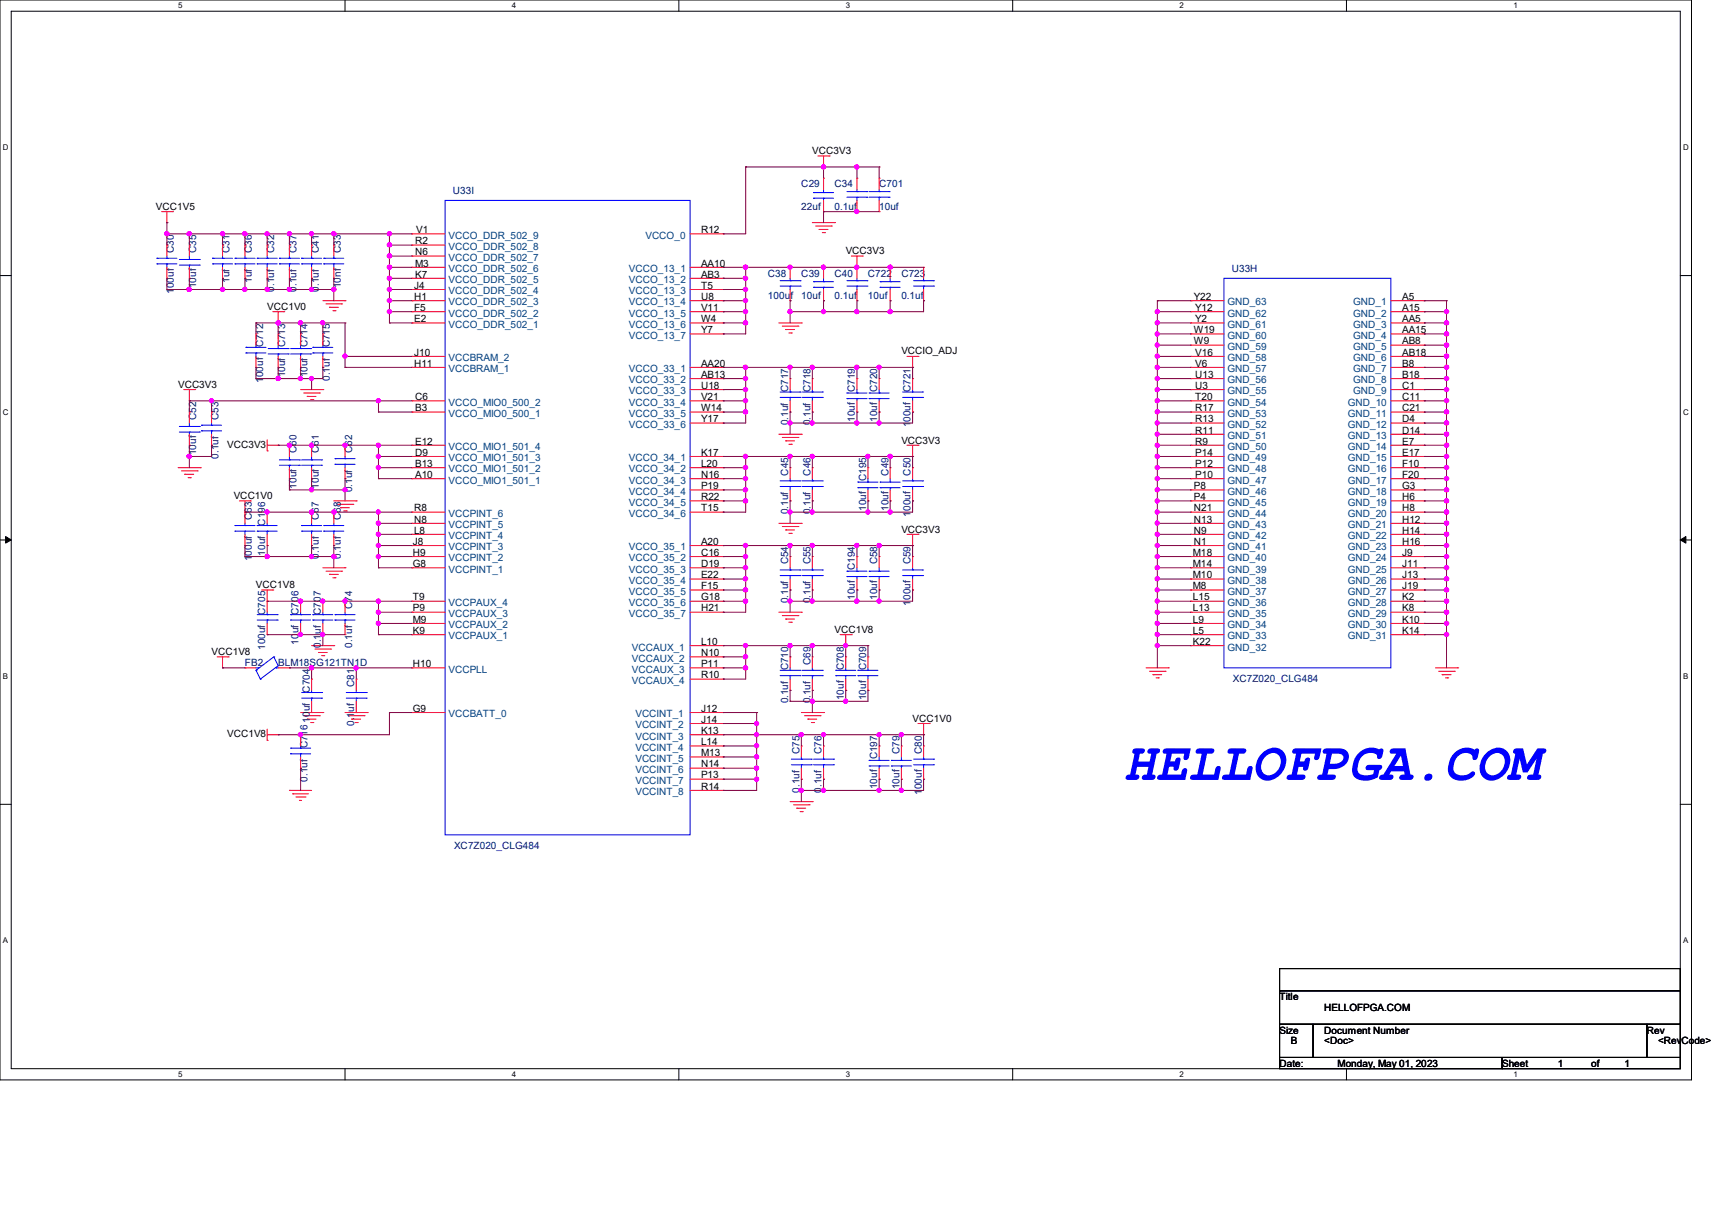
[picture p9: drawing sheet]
<svg xmlns="http://www.w3.org/2000/svg" width="297mm" height="210mm" viewBox="0 0 297 210" stroke-linecap="round" stroke-linejoin="round" font-family="sans-serif">
<defs><g id="words">
<text font-size="9.2" fill="#00f" x="195" y="135.3">HELLOFPGA.COM</text>
<g font-size="1.7">
<text x="140.9" y="26.7">VCC3V3</text>
<text x="27.1" y="36.4">VCC1V5</text>
<text x="72.2" y="40.4">V1</text>
<text x="121.6" y="40.4">R12</text>
<text x="72" y="46.2">M3</text>
<text x="72" y="44.3">N6</text>
<text x="72" y="42.4">R2</text>
<text x="121.6" y="46.2">AA10</text>
<text x="146.7" y="44.1">VCC3V3</text>
<text x="46.4" y="53.8">VCC1V0</text>
<text x="71.8" y="53.9">F5</text>
<text x="71.8" y="52">H1</text>
<text x="71.8" y="50.1">J4</text>
<text x="72" y="48.1">K7</text>
<text x="121.6" y="48.1">AB3</text>
<text x="121.6" y="50.1">T5</text>
<text x="121.6" y="52">U8</text>
<text x="121.6" y="53.9">V11</text>
<text x="207.1" y="52">Y22</text>
<text x="207.3" y="53.9">Y12</text>
<text x="243.2" y="52">A5</text>
<text x="243.2" y="53.9">A15</text>
<text x="71.8" y="55.9">E2</text>
<text x="121.6" y="55.9">W4</text>
<text x="121.6" y="57.8">Y7</text>
<text x="207.1" y="59.7">W9</text>
<text x="207.1" y="57.8">W19</text>
<text x="207.3" y="55.9">Y2</text>
<text x="243.2" y="55.9">AA5</text>
<text x="243.2" y="57.8">AA15</text>
<text x="243.2" y="59.7">AB8</text>
<text x="71.8" y="63.6">H11</text>
<text x="71.8" y="61.7">J10</text>
<text x="121.6" y="63.6">AA20</text>
<text x="121.6" y="65.5">AB13</text>
<text x="156.4" y="61.5">VCCIO_ADJ</text>
<text x="207.3" y="65.5">U13</text>
<text x="207.3" y="63.6">V6</text>
<text x="207.3" y="61.7">V16</text>
<text x="243.2" y="61.7">AB18</text>
<text x="243.2" y="63.6">B8</text>
<text x="243.2" y="65.5">B18</text>
<text x="30.9" y="67.3">VCC3V3</text>
<text x="72" y="71.3">B3</text>
<text x="72" y="69.4">C6</text>
<text x="121.6" y="67.4">U18</text>
<text x="121.6" y="69.4">V21</text>
<text x="121.6" y="71.3">W14</text>
<text x="207.3" y="71.3">R17</text>
<text x="207.3" y="69.4">T20</text>
<text x="207.3" y="67.4">U3</text>
<text x="243.2" y="67.4">C1</text>
<text x="243.2" y="69.4">C11</text>
<text x="243.2" y="71.3">C21</text>
<text x="39.4" y="77.7">VCC3V3</text>
<text x="72" y="77.1">E12</text>
<text x="121.6" y="73.2">Y17</text>
<text x="156.4" y="76.9">VCC3V3</text>
<text x="207.3" y="77.1">R9</text>
<text x="207.3" y="75.2">R11</text>
<text x="207.3" y="73.2">R13</text>
<text x="243.2" y="73.2">D4</text>
<text x="243.2" y="75.2">D14</text>
<text x="243.2" y="77.1">E7</text>
<text x="72" y="82.9">A10</text>
<text x="72" y="81">B13</text>
<text x="72" y="79">D9</text>
<text x="121.6" y="79">K17</text>
<text x="121.6" y="81">L20</text>
<text x="121.6" y="82.9">N16</text>
<text x="207.3" y="82.9">P10</text>
<text x="207.3" y="81">P12</text>
<text x="207.3" y="79">P14</text>
<text x="243.2" y="79">E17</text>
<text x="243.2" y="81">F10</text>
<text x="243.2" y="82.9">F20</text>
<text x="40.6" y="86.6">VCC1V0</text>
<text x="71.8" y="88.7">R8</text>
<text x="121.6" y="84.8">P19</text>
<text x="121.6" y="86.7">R22</text>
<text x="121.6" y="88.7">T15</text>
<text x="207.1" y="88.7">N21</text>
<text x="207.1" y="86.7">P4</text>
<text x="207.1" y="84.8">P8</text>
<text x="243.2" y="84.8">G3</text>
<text x="243.2" y="86.7">H6</text>
<text x="243.2" y="88.7">H8</text>
<text x="71.6" y="94.5">J8</text>
<text x="71.8" y="92.5">L8</text>
<text x="71.8" y="90.6">N8</text>
<text x="121.6" y="94.5">A20</text>
<text x="156.4" y="92.4">VCC3V3</text>
<text x="207.1" y="94.5">N1</text>
<text x="207.1" y="92.5">N9</text>
<text x="207.1" y="90.6">N13</text>
<text x="243.2" y="90.6">H12</text>
<text x="243.2" y="92.5">H14</text>
<text x="243.2" y="94.5">H16</text>
<text x="71.6" y="98.3">G8</text>
<text x="71.6" y="96.4">H9</text>
<text x="121.6" y="96.4">C16</text>
<text x="121.6" y="98.3">D19</text>
<text x="121.6" y="100.3">E22</text>
<text x="207" y="100.3">M10</text>
<text x="207" y="98.3">M14</text>
<text x="207" y="96.4">M18</text>
<text x="243.2" y="96.4">J9</text>
<text x="243.2" y="98.3">J11</text>
<text x="243.2" y="100.3">J13</text>
<text x="44.4" y="102">VCC1V8</text>
<text x="71.6" y="108">M9</text>
<text x="71.6" y="106">P9</text>
<text x="71.6" y="104.1">T9</text>
<text x="121.6" y="102.2">F15</text>
<text x="121.6" y="104.1">G18</text>
<text x="121.6" y="106">H21</text>
<text x="207" y="108">L9</text>
<text x="207" y="106">L13</text>
<text x="207" y="104.1">L15</text>
<text x="207" y="102.2">M8</text>
<text x="243.2" y="102.2">J19</text>
<text x="243.2" y="104.1">K2</text>
<text x="243.2" y="106">K8</text>
<text x="243.2" y="108">K10</text>
<text x="36.7" y="113.6">VCC1V8</text>
<text x="71.6" y="109.9">K9</text>
<text x="121.6" y="111.8">L10</text>
<text x="121.6" y="113.8">N10</text>
<text x="144.8" y="109.7">VCC1V8</text>
<text x="207" y="111.8">K22</text>
<text x="207" y="109.9">L5</text>
<text x="243.2" y="109.9">K14</text>
<text x="71.6" y="115.7">H10</text>
<text x="121.6" y="115.7">P11</text>
<text x="121.6" y="117.6">R10</text>
<text x="71.6" y="123.4">G9</text>
<text x="121.6" y="123.4">J12</text>
<text x="121.6" y="125.3">J14</text>
<text x="158.3" y="125.2">VCC1V0</text>
<text x="39.4" y="127.9">VCC1V8</text>
<text x="121.6" y="127.3">K13</text>
<text x="121.6" y="129.2">L14</text>
<text x="121.6" y="131.1">M13</text>
<text x="121.6" y="133.1">N14</text>
<text x="121.6" y="135">P13</text>
<text x="121.6" y="136.9">R14</text>
<text x="222" y="173.4">Title</text>
<text x="222" y="179.2">Size</text>
<text x="229.7" y="175.3">HELLOFPGA.COM</text>
<text x="229.7" y="179.2">Document Number</text>
<text x="285.7" y="179.2">Rev</text>
<text x="222" y="185">Date:</text>
<text x="223.9" y="181.1">B</text>
<text x="229.7" y="181.1">&lt;Doc&gt;</text>
<text x="232.1" y="185">Monday, May 01, 2023</text>
<text x="260.6" y="185">Sheet</text>
<text x="270.2" y="185">1</text>
<text x="276" y="185">of</text>
<text x="281.8" y="185">1</text>
<text x="287.7" y="181.1">&lt;RevCode&gt;</text>
</g>
<g font-size="1.7" fill="#000080">
<text x="78.6" y="33.7">U33I</text>
<text x="139" y="32.5">C29</text>
<text x="144.8" y="32.5">C34</text>
<text x="152.5" y="32.5">C701</text>
<text x="139" y="36.4">22uf</text>
<text x="144.8" y="36.4">0.1uf</text>
<text x="152.5" y="36.4">10uf</text>
<text x="30.2" y="43.9" transform="rotate(-90 30.2 43.9)">C30</text>
<text x="34" y="43.9" transform="rotate(-90 34 43.9)">C35</text>
<text x="39.8" y="43.9" transform="rotate(-90 39.8 43.9)">C31</text>
<text x="43.7" y="43.9" transform="rotate(-90 43.7 43.9)">C36</text>
<text x="47.6" y="43.9" transform="rotate(-90 47.6 43.9)">C32</text>
<text x="51.4" y="43.9" transform="rotate(-90 51.4 43.9)">C37</text>
<text x="55.3" y="43.9" transform="rotate(-90 55.3 43.9)">C41</text>
<text x="59.1" y="43.9" transform="rotate(-90 59.1 43.9)">C33</text>
<text x="133.2" y="48">C38</text>
<text x="139" y="48">C39</text>
<text x="144.8" y="48">C40</text>
<text x="150.6" y="48">C722</text>
<text x="156.4" y="48">C723</text>
<text x="213.7" y="47.2">U33H</text>
<text x="30.2" y="51" transform="rotate(-90 30.2 51)">100uf</text>
<text x="34" y="50" transform="rotate(-90 34 50)">10uf</text>
<text x="39.8" y="49.1" transform="rotate(-90 39.8 49.1)">1uf</text>
<text x="43.7" y="49.1" transform="rotate(-90 43.7 49.1)">1uf</text>
<text x="47.6" y="50.6" transform="rotate(-90 47.6 50.6)">0.1uf</text>
<text x="51.4" y="50.6" transform="rotate(-90 51.4 50.6)">0.1uf</text>
<text x="55.3" y="50.6" transform="rotate(-90 55.3 50.6)">0.1uf</text>
<text x="59.1" y="50" transform="rotate(-90 59.1 50)">10nf</text>
<text x="133.2" y="51.8">100uf</text>
<text x="139" y="51.8">10uf</text>
<text x="144.8" y="51.8">0.1uf</text>
<text x="150.6" y="51.8">10uf</text>
<text x="156.4" y="51.8">0.1uf</text>
<text x="45.6" y="60.2" transform="rotate(-90 45.6 60.2)">C712</text>
<text x="49.5" y="65.4" transform="rotate(-90 49.5 65.4)">10uf</text>
<text x="49.5" y="60.2" transform="rotate(-90 49.5 60.2)">C713</text>
<text x="53.3" y="65.4" transform="rotate(-90 53.3 65.4)">10uf</text>
<text x="53.3" y="60.2" transform="rotate(-90 53.3 60.2)">C714</text>
<text x="57.2" y="60.2" transform="rotate(-90 57.2 60.2)">C715</text>
<text x="45.6" y="66.4" transform="rotate(-90 45.6 66.4)">100uf</text>
<text x="57.2" y="66" transform="rotate(-90 57.2 66)">0.1uf</text>
<text x="136.7" y="68" transform="rotate(-90 136.7 68)">C717</text>
<text x="140.6" y="68" transform="rotate(-90 140.6 68)">C718</text>
<text x="148.3" y="68" transform="rotate(-90 148.3 68)">C719</text>
<text x="152.2" y="68" transform="rotate(-90 152.2 68)">C720</text>
<text x="158" y="68" transform="rotate(-90 158 68)">C721</text>
<text x="34" y="72.8" transform="rotate(-90 34 72.8)">C52</text>
<text x="37.9" y="72.8" transform="rotate(-90 37.9 72.8)">C53</text>
<text x="136.7" y="73.7" transform="rotate(-90 136.7 73.7)">0.1uf</text>
<text x="140.6" y="73.7" transform="rotate(-90 140.6 73.7)">0.1uf</text>
<text x="148.3" y="73.2" transform="rotate(-90 148.3 73.2)">10uf</text>
<text x="152.2" y="73.2" transform="rotate(-90 152.2 73.2)">10uf</text>
<text x="158" y="74.1" transform="rotate(-90 158 74.1)">100uf</text>
<text x="34" y="78.9" transform="rotate(-90 34 78.9)">10uf</text>
<text x="37.9" y="79.5" transform="rotate(-90 37.9 79.5)">0.1uf</text>
<text x="51.4" y="78.6" transform="rotate(-90 51.4 78.6)">C60</text>
<text x="55.3" y="78.6" transform="rotate(-90 55.3 78.6)">C61</text>
<text x="61.1" y="78.6" transform="rotate(-90 61.1 78.6)">C62</text>
<text x="136.7" y="82.5" transform="rotate(-90 136.7 82.5)">C45</text>
<text x="140.6" y="82.5" transform="rotate(-90 140.6 82.5)">C46</text>
<text x="150.3" y="83.4" transform="rotate(-90 150.3 83.4)">C195</text>
<text x="154.1" y="82.5" transform="rotate(-90 154.1 82.5)">C49</text>
<text x="158" y="82.5" transform="rotate(-90 158 82.5)">C50</text>
<text x="51.4" y="84.7" transform="rotate(-90 51.4 84.7)">10uf</text>
<text x="55.3" y="84.7" transform="rotate(-90 55.3 84.7)">10uf</text>
<text x="61.1" y="85.3" transform="rotate(-90 61.1 85.3)">0.1uf</text>
<text x="136.7" y="89.2" transform="rotate(-90 136.7 89.2)">0.1uf</text>
<text x="140.6" y="89.2" transform="rotate(-90 140.6 89.2)">0.1uf</text>
<text x="150.3" y="88.6" transform="rotate(-90 150.3 88.6)">10uf</text>
<text x="154.1" y="88.6" transform="rotate(-90 154.1 88.6)">10uf</text>
<text x="158" y="89.6" transform="rotate(-90 158 89.6)">100uf</text>
<text x="43.7" y="90.2" transform="rotate(-90 43.7 90.2)">C63</text>
<text x="46" y="91.1" transform="rotate(-90 46 91.1)">C196</text>
<text x="55.3" y="90.2" transform="rotate(-90 55.3 90.2)">C67</text>
<text x="59.1" y="90.2" transform="rotate(-90 59.1 90.2)">C68</text>
<text x="43.7" y="97.3" transform="rotate(-90 43.7 97.3)">100uf</text>
<text x="46" y="96.3" transform="rotate(-90 46 96.3)">10uf</text>
<text x="55.3" y="96.9" transform="rotate(-90 55.3 96.9)">0.1uf</text>
<text x="59.1" y="96.9" transform="rotate(-90 59.1 96.9)">0.1uf</text>
<text x="136.7" y="97.9" transform="rotate(-90 136.7 97.9)">C54</text>
<text x="140.6" y="97.9" transform="rotate(-90 140.6 97.9)">C55</text>
<text x="148.3" y="98.8" transform="rotate(-90 148.3 98.8)">C194</text>
<text x="152.2" y="97.9" transform="rotate(-90 152.2 97.9)">C58</text>
<text x="158" y="97.9" transform="rotate(-90 158 97.9)">C59</text>
<text x="46" y="106.6" transform="rotate(-90 46 106.6)">C705</text>
<text x="51.8" y="106.6" transform="rotate(-90 51.8 106.6)">C706</text>
<text x="55.7" y="106.6" transform="rotate(-90 55.7 106.6)">C707</text>
<text x="61.1" y="105.6" transform="rotate(-90 61.1 105.6)">C74</text>
<text x="136.7" y="104.6" transform="rotate(-90 136.7 104.6)">0.1uf</text>
<text x="140.6" y="104.6" transform="rotate(-90 140.6 104.6)">0.1uf</text>
<text x="148.3" y="104.1" transform="rotate(-90 148.3 104.1)">10uf</text>
<text x="152.2" y="104.1" transform="rotate(-90 152.2 104.1)">10uf</text>
<text x="158" y="105" transform="rotate(-90 158 105)">100uf</text>
<text x="46" y="112.7" transform="rotate(-90 46 112.7)">100uf</text>
<text x="51.8" y="111.8" transform="rotate(-90 51.8 111.8)">10uf</text>
<text x="55.7" y="112.4" transform="rotate(-90 55.7 112.4)">0.1uf</text>
<text x="61.1" y="112.4" transform="rotate(-90 61.1 112.4)">0.1uf</text>
<text x="42.5" y="115.5">FB2</text>
<text x="48.2" y="115.5">BLM18SG121TN1D</text>
<text x="61.5" y="119.1" transform="rotate(-90 61.5 119.1)">C81</text>
<text x="136.7" y="116.2" transform="rotate(-90 136.7 116.2)">C710</text>
<text x="140.6" y="115.3" transform="rotate(-90 140.6 115.3)">C69</text>
<text x="146.4" y="116.2" transform="rotate(-90 146.4 116.2)">C708</text>
<text x="150.3" y="116.2" transform="rotate(-90 150.3 116.2)">C709</text>
<text x="213.9" y="118.2">XC7Z020_CLG484</text>
<text x="53.8" y="125.3" transform="rotate(-90 53.8 125.3)">10uf</text>
<text x="53.8" y="120.1" transform="rotate(-90 53.8 120.1)">C704</text>
<text x="61.5" y="125.9" transform="rotate(-90 61.5 125.9)">0.1uf</text>
<text x="136.7" y="122" transform="rotate(-90 136.7 122)">0.1uf</text>
<text x="140.6" y="122" transform="rotate(-90 140.6 122)">0.1uf</text>
<text x="146.4" y="121.5" transform="rotate(-90 146.4 121.5)">10uf</text>
<text x="150.3" y="121.5" transform="rotate(-90 150.3 121.5)">10uf</text>
<text x="53.3" y="129.7" transform="rotate(-90 53.3 129.7)">C716</text>
<text x="138.7" y="130.7" transform="rotate(-90 138.7 130.7)">C75</text>
<text x="142.5" y="130.7" transform="rotate(-90 142.5 130.7)">C76</text>
<text x="152.2" y="131.7" transform="rotate(-90 152.2 131.7)">C197</text>
<text x="156" y="130.7" transform="rotate(-90 156 130.7)">C79</text>
<text x="159.9" y="130.7" transform="rotate(-90 159.9 130.7)">C80</text>
<text x="53.3" y="135.5" transform="rotate(-90 53.3 135.5)">0.1uf</text>
<text x="138.7" y="137.5" transform="rotate(-90 138.7 137.5)">0.1uf</text>
<text x="142.5" y="137.5" transform="rotate(-90 142.5 137.5)">0.1uf</text>
<text x="152.2" y="136.9" transform="rotate(-90 152.2 136.9)">10uf</text>
<text x="156" y="136.9" transform="rotate(-90 156 136.9)">10uf</text>
<text x="159.9" y="137.8" transform="rotate(-90 159.9 137.8)">100uf</text>
<text x="78.8" y="147.2">XC7Z020_CLG484</text>
</g>
<g font-size="1.7" fill="#004080">
<text x="77.8" y="41.4">VCCO_DDR_502_9</text>
<text x="112" y="41.4">VCCO_0</text>
<text x="77.8" y="47.2">VCCO_DDR_502_6</text>
<text x="77.8" y="45.3">VCCO_DDR_502_7</text>
<text x="77.8" y="43.3">VCCO_DDR_502_8</text>
<text x="109.1" y="47.2">VCCO_13_1</text>
<text x="77.8" y="53">VCCO_DDR_502_3</text>
<text x="77.8" y="51.1">VCCO_DDR_502_4</text>
<text x="77.8" y="49.1">VCCO_DDR_502_5</text>
<text x="109.1" y="49.1">VCCO_13_2</text>
<text x="109.1" y="51.1">VCCO_13_3</text>
<text x="109.1" y="53">VCCO_13_4</text>
<text x="212.9" y="53">GND_63</text>
<text x="234.7" y="53">GND_1</text>
<text x="77.8" y="56.9">VCCO_DDR_502_1</text>
<text x="77.8" y="54.9">VCCO_DDR_502_2</text>
<text x="109.1" y="54.9">VCCO_13_5</text>
<text x="109.1" y="56.9">VCCO_13_6</text>
<text x="109.1" y="58.8">VCCO_13_7</text>
<text x="212.9" y="58.8">GND_60</text>
<text x="212.9" y="56.9">GND_61</text>
<text x="212.9" y="54.9">GND_62</text>
<text x="234.7" y="54.9">GND_2</text>
<text x="234.7" y="56.9">GND_3</text>
<text x="234.7" y="58.8">GND_4</text>
<text x="77.8" y="64.6">VCCBRAM_1</text>
<text x="77.8" y="62.6">VCCBRAM_2</text>
<text x="109.1" y="64.6">VCCO_33_1</text>
<text x="212.9" y="64.6">GND_57</text>
<text x="212.9" y="62.6">GND_58</text>
<text x="212.9" y="60.7">GND_59</text>
<text x="234.7" y="60.7">GND_5</text>
<text x="234.7" y="62.6">GND_6</text>
<text x="234.7" y="64.6">GND_7</text>
<text x="77.8" y="70.4">VCCO_MIO0_500_2</text>
<text x="109.1" y="66.5">VCCO_33_2</text>
<text x="109.1" y="68.4">VCCO_33_3</text>
<text x="109.1" y="70.4">VCCO_33_4</text>
<text x="212.9" y="70.4">GND_54</text>
<text x="212.9" y="68.4">GND_55</text>
<text x="212.9" y="66.5">GND_56</text>
<text x="233.8" y="70.4">GND_10</text>
<text x="234.7" y="66.5">GND_8</text>
<text x="234.7" y="68.4">GND_9</text>
<text x="77.8" y="72.3">VCCO_MIO0_500_1</text>
<text x="109.1" y="72.3">VCCO_33_5</text>
<text x="109.1" y="74.2">VCCO_33_6</text>
<text x="212.9" y="76.2">GND_51</text>
<text x="212.9" y="74.2">GND_52</text>
<text x="212.9" y="72.3">GND_53</text>
<text x="233.8" y="72.3">GND_11</text>
<text x="233.8" y="74.2">GND_12</text>
<text x="233.8" y="76.2">GND_13</text>
<text x="77.8" y="83.9">VCCO_MIO1_501_1</text>
<text x="77.8" y="81.9">VCCO_MIO1_501_2</text>
<text x="77.8" y="80">VCCO_MIO1_501_3</text>
<text x="77.8" y="78.1">VCCO_MIO1_501_4</text>
<text x="109.1" y="80">VCCO_34_1</text>
<text x="109.1" y="81.9">VCCO_34_2</text>
<text x="109.1" y="83.9">VCCO_34_3</text>
<text x="212.9" y="83.9">GND_47</text>
<text x="212.9" y="81.9">GND_48</text>
<text x="212.9" y="80">GND_49</text>
<text x="212.9" y="78.1">GND_50</text>
<text x="233.8" y="78.1">GND_14</text>
<text x="233.8" y="80">GND_15</text>
<text x="233.8" y="81.9">GND_16</text>
<text x="233.8" y="83.9">GND_17</text>
<text x="77.8" y="89.7">VCCPINT_6</text>
<text x="109.1" y="85.8">VCCO_34_4</text>
<text x="109.1" y="87.7">VCCO_34_5</text>
<text x="109.1" y="89.7">VCCO_34_6</text>
<text x="212.9" y="89.7">GND_44</text>
<text x="212.9" y="87.7">GND_45</text>
<text x="212.9" y="85.8">GND_46</text>
<text x="233.8" y="85.8">GND_18</text>
<text x="233.8" y="87.7">GND_19</text>
<text x="233.8" y="89.7">GND_20</text>
<text x="77.8" y="95.5">VCCPINT_3</text>
<text x="77.8" y="93.5">VCCPINT_4</text>
<text x="77.8" y="91.6">VCCPINT_5</text>
<text x="109.1" y="95.5">VCCO_35_1</text>
<text x="212.9" y="95.5">GND_41</text>
<text x="212.9" y="93.5">GND_42</text>
<text x="212.9" y="91.6">GND_43</text>
<text x="233.8" y="91.6">GND_21</text>
<text x="233.8" y="93.5">GND_22</text>
<text x="233.8" y="95.5">GND_23</text>
<text x="77.8" y="99.3">VCCPINT_1</text>
<text x="77.8" y="97.4">VCCPINT_2</text>
<text x="109.1" y="97.4">VCCO_35_2</text>
<text x="109.1" y="99.3">VCCO_35_3</text>
<text x="109.1" y="101.2">VCCO_35_4</text>
<text x="212.9" y="101.2">GND_38</text>
<text x="212.9" y="99.3">GND_39</text>
<text x="212.9" y="97.4">GND_40</text>
<text x="233.8" y="97.4">GND_24</text>
<text x="233.8" y="99.3">GND_25</text>
<text x="233.8" y="101.2">GND_26</text>
<text x="77.8" y="107">VCCPAUX_3</text>
<text x="77.8" y="105.1">VCCPAUX_4</text>
<text x="109.1" y="103.2">VCCO_35_5</text>
<text x="109.1" y="105.1">VCCO_35_6</text>
<text x="109.1" y="107">VCCO_35_7</text>
<text x="212.9" y="107">GND_35</text>
<text x="212.9" y="105.1">GND_36</text>
<text x="212.9" y="103.2">GND_37</text>
<text x="233.8" y="103.2">GND_27</text>
<text x="233.8" y="105.1">GND_28</text>
<text x="233.8" y="107">GND_29</text>
<text x="77.8" y="110.9">VCCPAUX_1</text>
<text x="77.8" y="109">VCCPAUX_2</text>
<text x="109.6" y="112.8">VCCAUX_1</text>
<text x="212.9" y="112.8">GND_32</text>
<text x="212.9" y="110.9">GND_33</text>
<text x="212.9" y="109">GND_34</text>
<text x="233.8" y="109">GND_30</text>
<text x="233.8" y="110.9">GND_31</text>
<text x="77.8" y="116.7">VCCPLL</text>
<text x="109.6" y="114.8">VCCAUX_2</text>
<text x="109.6" y="116.7">VCCAUX_3</text>
<text x="109.6" y="118.6">VCCAUX_4</text>
<text x="77.8" y="124.4">VCCBATT_0</text>
<text x="110.2" y="124.4">VCCINT_1</text>
<text x="110.2" y="126.3">VCCINT_2</text>
<text x="110.2" y="128.3">VCCINT_3</text>
<text x="110.2" y="130.2">VCCINT_4</text>
<text x="110.2" y="132.1">VCCINT_5</text>
<text x="110.2" y="134.1">VCCINT_6</text>
<text x="110.2" y="136">VCCINT_7</text>
<text x="110.2" y="137.9">VCCINT_8</text>
</g>
<g font-size="1.4">
<text x="30.9" y="1.4">5</text>
<text x="88.8" y="1.4">4</text>
<text x="146.7" y="1.4">3</text>
<text x="204.6" y="1.4">2</text>
<text x="262.6" y="1.4">1</text>
<text x=".5" y="26.1">D</text>
<text x="292" y="26.1">D</text>
<text x=".5" y="71.9">C</text>
<text x="292" y="71.9">C</text>
<text x=".5" y="117.8">B</text>
<text x="292" y="117.8">B</text>
<text x=".5" y="163.6">A</text>
<text x="292" y="163.6">A</text>
<text x="30.9" y="186.8">5</text>
<text x="88.8" y="186.8">4</text>
<text x="146.7" y="186.8">3</text>
<text x="204.6" y="186.8">2</text>
<text x="262.6" y="186.8">1</text>
</g>
</g></defs>
<path d="M0 0h293.5v187.3h-293.5zM1.9 1.9h289.6v183.4h-289.6z" fill="none" stroke="#000" stroke-width=".17"/>
<g fill="#fff">
<path d="M30.9 .2h.8v1.5h-.8z"/>
<path d="M30.9 185.5h.8v1.6h-.8z"/>
</g>
<path d="M59.9 0v1.9M59.9 185.3v2" fill="none" stroke="#000" stroke-width=".17"/>
<g fill="#fff">
<path d="M88.8 .2h.8v1.5h-.8z"/>
<path d="M88.8 185.5h.8v1.6h-.8z"/>
</g>
<path d="M117.8 0v1.9M117.8 185.3v2" fill="none" stroke="#000" stroke-width=".17"/>
<g fill="#fff">
<path d="M146.7 .2h.8v1.5h-.8z"/>
<path d="M146.7 185.5h.8v1.6h-.8z"/>
</g>
<path d="M175.7 0v1.9M175.7 185.3v2" fill="none" stroke="#000" stroke-width=".17"/>
<g fill="#fff">
<path d="M204.6 .2h.8v1.5h-.8z"/>
<path d="M204.6 185.5h.8v1.6h-.8z"/>
</g>
<path d="M233.6 0v1.9M233.6 185.3v2" fill="none" stroke="#000" stroke-width=".17"/>
<g fill="#fff">
<path d="M262.6 .2h.7v1.5h-.7z"/>
<path d="M262.6 185.5h.7v1.6h-.7z"/>
<path d="M.5 24.8h1v1.6h-1z"/>
<path d="M292 24.8h1v1.6h-1z"/>
<path d="M.5 70.7h1v1.5h-1z"/>
<path d="M292 70.7h1v1.5h-1z"/>
</g>
<path d="M0 47.8h1.9M291.5 47.8h2" fill="none" stroke="#000" stroke-width=".17"/>
<g fill="#fff">
<path d="M.5 116.5h.9v1.6h-.9z"/>
<path d="M292 116.5h.9v1.6h-.9z"/>
</g>
<path d="M0 93.6h1.9M291.5 93.6h2" fill="none" stroke="#000" stroke-width=".17"/>
<path d="M1 93l.9 .6-.9 .6zM291.5 93.6l1-.6v1.2z" fill="#000" stroke="#000" stroke-width=".17"/>
<g fill="#fff">
<path d="M.5 162.4h.9v1.5h-.9z"/>
<path d="M292 162.4h.9v1.5h-.9z"/>
</g>
<path d="M0 139.5h1.9M291.5 139.5h2M222 168h69.5v3.8h-69.5zM222 171.8h69.5v5.8h-69.5zM222 177.6h5.8v5.8h-5.8zM227.8 177.6h57.9v5.8h-57.9zM285.7 177.6h5.8v5.8h-5.8zM222 183.4h38.6v1.9h-38.6zM260.6 183.4h30.9v1.9h-30.9z" fill="none" stroke="#000" stroke-width=".17"/>
<g fill="none" stroke="#f00" stroke-width=".17">
<path d="M28 36.7h1.9M29 38.6h.1M29 36.7v1.9M29.9 36.7h.1M140.9 38.6h3.9M141.5 39.2h2.7M141.9 27.1h1.9M142.1 39.8h.1M142.1 39.8h1.5M142.9 29h.1M142.9 36.7h.1M142.9 30.9h.1"/>
<path d="M142.9 27.1v1.9M142.9 30.9v2M142.9 34.8v1.9M143.8 27.1h.1M144.2 39.2h.1M144.8 38.6h.1M148.7 30.9h.1M148.7 36.7h.1M148.7 30.9v2M148.7 34.8v1.9M152.5 30.9h.1M152.5 36.7h.1"/>
<path d="M152.5 30.9v2M152.5 34.8v1.9M29 42.5h.1M29 48.3h.1M29 42.5v1.9M29 46.4v1.9M32.9 48.3h.1M32.9 42.5h.1M32.9 42.5v1.9M32.9 46.4v1.9M38.6 42.5h.1M38.6 48.3h.1"/>
<path d="M38.6 42.5v1.9M38.6 46.4v1.9M42.5 42.5h.1M42.5 48.3h.1M42.5 42.5v1.9M42.5 46.4v1.9M44.4 57.9h.1M44.4 57.9v2M46.4 42.5h.1M46.4 48.3h.1M46.4 42.5v1.9M46.4 46.4v1.9"/>
<path d="M47.3 54.1h1.9M48.3 56h.1M48.3 57.9h.1M48.3 54.1v1.9M48.3 57.9v2M49.2 54.1h.1M50.2 42.5h.1M50.2 48.3h.1M50.2 42.5v1.9M50.2 46.4v1.9M52.2 57.9h.1M52.2 57.9v2"/>
<path d="M54.1 42.5h.1M54.1 48.3h.1M54.1 42.5v1.9M54.1 46.4v1.9M56 57.9h.1M56 52.2h3.9M56 57.9v2M56.6 52.7h2.7M57.1 53.3h.1M57.1 53.3h1.6M57.7 53.9h.4M57.9 42.5h.1"/>
<path d="M57.9 48.3h.1M57.9 42.5v1.9M57.9 46.4v1.9M58.1 53.9h.1M59.3 52.7h.1M59.9 52.2h.1M71.5 56h.1M71.5 54.1h.1M71.5 52.2h.1M71.5 50.2h.1M71.5 48.3h.1M71.5 46.4h.1"/>
<path d="M71.5 44.4h.1M71.5 42.5h.1M71.5 40.6h.1M71.5 44.4h5.7M71.5 52.2h5.7M71.5 54.1h5.7M71.5 56h5.7M71.5 40.6h5.7M71.5 46.4h5.7M71.5 48.3h5.7M71.5 50.2h5.7M71.5 42.5h5.7"/>
<path d="M119.7 52.2h5.8M119.7 54.1h5.8M119.7 56h5.8M119.7 40.6h5.8M119.7 46.4h5.8M119.7 48.3h5.8M119.7 50.2h5.8M119.7 57.9h5.8M125.5 40.6h.1M125.5 46.4h.1M125.5 48.3h.1M125.5 50.2h.1"/>
<path d="M125.5 52.2h.1M125.5 54.1h.1M125.5 56h.1M125.5 57.9h.1M135.1 56h3.9M135.7 56.6h2.7M136.3 57.1h.1M136.3 57.1h1.5M136.9 57.7h.4M137.1 46.4h.1M137.1 52.2h.1M137.1 46.4v1.9"/>
<path d="M137.1 50.2v2M137.3 57.7h.1M138.4 56.6h.1M139 56h.1M142.7 40.3h.3M142.9 52.2h.1M142.9 46.4h.1M142.9 46.4v1.9M142.9 50.2v2M143 40.3h.1M147.7 44.4h1.9M148.7 46.4h.1"/>
<path d="M148.7 52.2h.1M148.7 44.4v3.9M148.7 50.2v2M149.6 44.4h.1M154.4 52.2h.1M154.4 46.4h.1M154.4 46.4v1.9M154.4 50.2v2M160.2 46.4h.1M160.2 52.2h.1M160.2 46.4v1.9M160.2 50.2v2"/>
<path d="M206.6 59.9h.1M206.6 57.9h.1M206.6 56h.1M206.6 54.1h.1M206.6 52.2h.1M206.6 52.2h5.7M206.6 54.1h5.7M206.6 56h5.7M206.6 57.9h5.7M206.6 59.9h5.7M241.3 52.2h5.8M241.3 54.1h5.8"/>
<path d="M241.3 56h5.8M241.3 57.9h5.8M241.3 59.9h5.8M247.1 52.2h.1M247.1 54.1h.1M247.1 56h.1M247.1 57.9h.1M247.1 59.9h.1M31.9 67.6h1.9M32.9 69.5h.1M32.9 77.2h.1M32.9 71.5h.1"/>
<path d="M32.9 67.6v1.9M32.9 71.5v1.9M32.9 75.3v1.9M33.8 67.6h.1M36.7 71.5h.1M36.7 77.2h.1M36.7 71.5v1.9M36.7 75.3v1.9M44.4 63.7h.1M44.4 61.8v1.9M46.4 78.2h.1M46.4 77.2h1.9"/>
<path d="M46.4 76.3v1.9M48.3 77.2h.1M48.3 63.7h.1M48.3 61.8v1.9M50.2 77.2h.1M50.2 77.2v2M52.2 63.7h.1M52.2 67.6h3.8M52.2 61.8v1.9M52.7 68.2h2.7M53.3 68.7h.1M53.3 68.7h1.5"/>
<path d="M53.9 69.3h.4M54.1 77.2h.1M54.1 77.2v2M54.3 69.3h.1M55.4 68.2h.1M56 67.6h.1M56 63.7h.1M56 61.8v1.9M59.9 77.2h.1M59.9 77.2v2M71.5 63.7h.1M71.5 61.8h.1"/>
<path d="M71.5 71.5h.1M71.5 69.5h.1M71.5 79.2h.1M71.5 77.2h.1M71.5 61.8h5.7M71.5 77.2h5.7M71.5 63.7h5.7M71.5 69.5h5.7M71.5 71.5h5.7M71.5 79.2h5.7M119.7 67.6h5.8M119.7 63.7h5.8"/>
<path d="M119.7 65.7h5.8M119.7 69.5h5.8M119.7 71.5h5.8M119.7 73.4h5.8M119.7 79.2h5.8M125.5 63.7h.1M125.5 65.7h.1M125.5 67.6h.1M125.5 69.5h.1M125.5 71.5h.1M125.5 73.4h.1M125.5 79.2h.1"/>
<path d="M135.1 75.3h3.9M135.7 75.9h2.7M136.3 76.5h.1M136.3 76.5h1.5M136.9 77h.4M137.1 65.7h.1M137.1 71.5h.1M137.1 65.7v1.9M137.1 69.5v2M137.3 77h.1M138.4 75.9h.1M139 75.3h.1"/>
<path d="M140.9 65.7h.1M140.9 71.5h.1M140.9 65.7v1.9M140.9 69.5v2M148.7 71.5h.1M148.7 65.7h.1M148.7 65.7v1.9M148.7 69.5v2M152.5 71.5h.1M152.5 65.7h.1M152.5 65.7v1.9M152.5 69.5v2"/>
<path d="M157.4 61.8h1.9M157.4 77.2h1.9M158.3 63.7h.1M158.3 79.2h.1M158.3 65.7h.1M158.3 71.5h.1M158.3 61.8v1.9M158.3 65.7v1.9M158.3 69.5v2M158.3 77.2v2M159.3 61.8h.1M159.3 77.2h.1"/>
<path d="M206.6 79.2h.1M206.6 77.2h.1M206.6 75.3h.1M206.6 73.4h.1M206.6 71.5h.1M206.6 69.5h.1M206.6 67.6h.1M206.6 65.7h.1M206.6 63.7h.1M206.6 61.8h.1M206.6 61.8h5.7M206.6 67.6h5.7"/>
<path d="M206.6 77.2h5.7M206.6 75.3h5.7M206.6 63.7h5.7M206.6 65.7h5.7M206.6 69.5h5.7M206.6 71.5h5.7M206.6 73.4h5.7M206.6 79.2h5.7M241.3 61.8h5.8M241.3 67.6h5.8M241.3 77.2h5.8M241.3 75.3h5.8"/>
<path d="M241.3 63.7h5.8M241.3 65.7h5.8M241.3 69.5h5.8M241.3 71.5h5.8M241.3 73.4h5.8M241.3 79.2h5.8M247.1 61.8h.1M247.1 63.7h.1M247.1 65.7h.1M247.1 67.6h.1M247.1 69.5h.1M247.1 71.5h.1"/>
<path d="M247.1 73.4h.1M247.1 75.3h.1M247.1 77.2h.1M247.1 79.2h.1M30.9 81.1h3.9M31.5 81.7h2.7M32 82.3h.1M32 82.3h1.6M32.6 82.8h.4M33 82.8h.1M34.2 81.7h.1M34.8 81.1h.1"/>
<path d="M41.5 86.9h1.9M42.5 88.8h.1M42.5 94.6h.1M42.5 86.9v3.9M42.5 92.7v1.9M43.4 86.9h.1M46.4 88.8h.1M46.4 94.6h.1M46.4 88.8v2M46.4 92.7v1.9M50.2 83h.1M50.2 81.1v1.9"/>
<path d="M54.1 83h.1M54.1 88.8h.1M54.1 94.6h.1M54.1 81.1v1.9M54.1 88.8v2M54.1 92.7v1.9M56 98.5h3.9M56.6 99.1h2.7M57.1 99.6h.1M57.1 99.6h1.6M57.9 88.8h.1M57.9 94.6h.1"/>
<path d="M57.9 86.9h3.9M57.9 88.8v2M57.9 92.7v1.9M58.5 87.5h2.7M59.1 88.1h.1M59.1 88.1h1.5M59.3 99.1h.1M59.6 88.6h.5M59.9 98.5h.1M59.9 83h.1M59.9 81.1v1.9M60.1 88.6h.1"/>
<path d="M61.2 87.5h.1M61.8 86.9h.1M71.5 98.5h.1M71.5 96.5h.1M71.5 94.6h.1M71.5 92.7h.1M71.5 90.8h.1M71.5 88.8h.1M71.5 83h.1M71.5 81.1h.1M71.5 81.1h5.7M71.5 90.8h5.7"/>
<path d="M71.5 92.7h5.7M71.5 98.5h5.7M71.5 83h5.7M71.5 88.8h5.7M71.5 94.6h5.7M71.5 96.5h5.7M119.7 81.1h5.8M119.7 86.9h5.8M119.7 98.5h5.8M119.7 83h5.8M119.7 85h5.8M119.7 88.8h5.8"/>
<path d="M119.7 94.6h5.8M119.7 96.5h5.8M125.5 81.1h.1M125.5 83h.1M125.5 85h.1M125.5 86.9h.1M125.5 88.8h.1M125.5 94.6h.1M125.5 96.5h.1M125.5 98.5h.1M135.1 90.8h3.9M135.7 91.3h2.7"/>
<path d="M136.3 91.9h.1M136.3 91.9h1.5M136.9 92.5h.4M137.1 96.5h.1M137.1 81.1h.1M137.1 86.9h.1M137.1 81.1v1.9M137.1 85v1.9M137.1 96.5v2M137.3 92.5h.1M138.4 91.3h.1M139 90.8h.1"/>
<path d="M140.9 96.5h.1M140.9 81.1h.1M140.9 86.9h.1M140.9 81.1v1.9M140.9 85v1.9M140.9 96.5v2M148.7 96.5h.1M148.7 96.5v2M150.6 86.9h.1M150.6 81.1h.1M150.6 81.1v1.9M150.6 85v1.9"/>
<path d="M152.5 96.5h.1M152.5 96.5v2M154.4 86.9h.1M154.4 81.1h.1M154.4 81.1v1.9M154.4 85v1.9M157.4 92.7h1.9M158.3 94.6h.1M158.3 96.5h.1M158.3 81.1h.1M158.3 86.9h.1M158.3 81.1v1.9"/>
<path d="M158.3 85v1.9M158.3 92.7v1.9M158.3 96.5v2M159.3 92.7h.1M206.6 98.5h.1M206.6 96.5h.1M206.6 94.6h.1M206.6 92.7h.1M206.6 90.8h.1M206.6 88.8h.1M206.6 86.9h.1M206.6 85h.1"/>
<path d="M206.6 83h.1M206.6 81.1h.1M206.6 81.1h5.7M206.6 86.9h5.7M206.6 90.8h5.7M206.6 92.7h5.7M206.6 98.5h5.7M206.6 83h5.7M206.6 85h5.7M206.6 88.8h5.7M206.6 94.6h5.7M206.6 96.5h5.7"/>
<path d="M241.3 81.1h5.8M241.3 86.9h5.8M241.3 90.8h5.8M241.3 92.7h5.8M241.3 98.5h5.8M241.3 83h5.8M241.3 85h5.8M241.3 88.8h5.8M241.3 94.6h5.8M241.3 96.5h5.8M247.1 81.1h.1M247.1 83h.1"/>
<path d="M247.1 85h.1M247.1 86.9h.1M247.1 88.8h.1M247.1 90.8h.1M247.1 92.7h.1M247.1 94.6h.1M247.1 96.5h.1M247.1 98.5h.1M37.7 113.9h1.9M38.6 115.8h.1M38.6 113.9v1.9M39.6 113.9h.1"/>
<path d="M42.5 115.8h.1M42.5 115.8h1.9M45.4 102.3h1.9M46.4 104.3h.1M46.4 110.1h.1M46.4 102.3v3.9M46.4 108.1v2M47.3 102.3h.1M48.3 115.8h1.9M50.2 115.8h.1M52.2 104.3h.1M52.2 110.1h.1"/>
<path d="M52.2 104.3v1.9M52.2 108.1v2M54.1 117.8h.1M54.1 112h3.8M54.1 117.8v1.9M54.7 112.6h2.7M55.2 113.2h.1M55.2 113.2h1.6M55.8 113.7h.4M56 104.3h.1M56 110.1h.1M56 104.3v1.9"/>
<path d="M56 108.1v2M56.2 113.7h.1M57.4 112.6h.1M57.7 100.2h.4M57.9 112h.1M58.1 100.2h.1M59.9 104.3h.1M59.9 110.1h.1M59.9 104.3v1.9M59.9 108.1v2M61.8 117.8h.1M61.8 117.8v1.9"/>
<path d="M71.5 115.8h.1M71.5 110.1h.1M71.5 108.1h.1M71.5 106.2h.1M71.5 104.3h.1M71.5 106.2h5.7M71.5 110.1h5.7M71.5 115.8h5.7M71.5 104.3h5.7M71.5 108.1h5.7M119.7 102.3h5.8M119.7 106.2h5.8"/>
<path d="M119.7 112h5.8M119.7 113.9h5.8M119.7 115.8h5.8M119.7 117.8h5.8M119.7 100.4h5.8M119.7 104.3h5.8M125.5 112h.1M125.5 113.9h.1M125.5 115.8h.1M125.5 117.8h.1M125.5 100.4h.1M125.5 102.3h.1"/>
<path d="M125.5 104.3h.1M125.5 106.2h.1M135.1 106.2h3.9M135.7 106.8h2.7M136.3 107.4h.1M136.3 107.4h1.5M136.9 107.9h.4M137.1 113.9h.1M137.1 119.7h.1M137.1 102.3h.1M137.1 100.4v1.9M137.1 113.9v1.9"/>
<path d="M137.1 117.8v1.9M137.3 107.9h.1M138.4 106.8h.1M139 106.2h.1M140.9 113.9h.1M140.9 119.7h.1M140.9 102.3h.1M140.9 100.4v1.9M140.9 113.9v1.9M140.9 117.8v1.9M145.8 110.1h1.9M146.7 112h.1"/>
<path d="M146.7 113.9h.1M146.7 119.7h.1M146.7 110.1v1.9M146.7 113.9v1.9M146.7 117.8v1.9M147.7 110.1h.1M148.7 102.3h.1M148.7 100.4v1.9M150.6 113.9h.1M150.6 119.7h.1M150.6 113.9v1.9M150.6 117.8v1.9"/>
<path d="M152.5 102.3h.1M152.5 100.4v1.9M158.3 102.3h.1M158.3 100.4v1.9M198.8 115.8h3.9M199.4 116.4h2.7M200 117h.1M200 117h1.5M200.6 117.6h.4M201 117.6h.1M202.1 116.4h.1M202.7 115.8h.1"/>
<path d="M206.6 112h.1M206.6 110.1h.1M206.6 108.1h.1M206.6 106.2h.1M206.6 104.3h.1M206.6 102.3h.1M206.6 100.4h.1M206.6 102.3h5.7M206.6 106.2h5.7M206.6 110.1h5.7M206.6 112h5.7M206.6 100.4h5.7"/>
<path d="M206.6 104.3h5.7M206.6 108.1h5.7M241.3 102.3h5.8M241.3 106.2h5.8M241.3 110.1h5.8M241.3 100.4h5.8M241.3 104.3h5.8M241.3 108.1h5.8M247.1 100.4h.1M247.1 102.3h.1M247.1 104.3h.1M247.1 106.2h.1"/>
<path d="M247.1 108.1h.1M247.1 110.1h.1M249 115.8h3.9M249.6 116.4h2.7M250.2 117h.1M250.2 117h1.6M250.8 117.6h.4M251.2 117.6h.1M252.3 116.4h.1M252.9 115.8h.1M46.4 128.4h.1M46.4 126.4v2"/>
<path d="M46.4 127.4h1.9M48.3 127.4h.1M50.2 137.1h.1M50.2 137.1h3.9M50.8 137.7h.1M50.8 137.7h2.7M51.4 138.2h1.5M51.9 138.8h.1M51.9 138.8h.4M52.2 127.4h.1M52.2 133.2h.1M52.2 123.6h3.8"/>
<path d="M52.2 127.4v2M52.2 131.3v1.9M52.7 124.1h2.7M52.9 138.2h.1M53.3 124.7h.1M53.3 124.7h1.5M53.9 125.3h.4M54.1 123.6h.1M54.1 121.6v2M54.3 125.3h.1M55.4 124.1h.1M56 123.6h.1"/>
<path d="M59.9 123.6h3.8M60.5 124.1h2.7M61 124.7h.1M61 124.7h1.6M61.6 125.3h.4M61.8 123.6h.1M61.8 121.6v2M62 125.3h.1M63.2 124.1h.1M63.7 123.6h.1M71.5 123.6h.1M71.5 123.6h5.7"/>
<path d="M119.7 123.6h5.8M119.7 127.4h5.8M119.7 125.5h5.8M119.7 137.1h5.8M119.7 129.4h5.8M119.7 131.3h5.8M119.7 133.2h5.8M119.7 135.1h5.8M125.5 123.6h.1M125.5 125.5h.1M125.5 127.4h.1M125.5 129.4h.1"/>
<path d="M125.5 131.3h.1M125.5 133.2h.1M125.5 135.1h.1M125.5 137.1h.1M137.1 139h3.8M137.7 139.6h2.7M139 129.4h.1M139 135.1h.1M139 123.6h3.9M139 129.4v1.9M139 133.2v1.9M139.6 124.1h2.7"/>
<path d="M140.2 124.7h.1M140.2 124.7h1.5M140.4 139.6h.1M140.8 125.3h.3M140.9 139h.1M141.1 125.3h.1M142.3 124.1h.1M142.9 123.6h.1M142.9 129.4h.1M142.9 135.1h.1M142.9 129.4v1.9M142.9 133.2v1.9"/>
<path d="M152.5 135.1h.1M152.5 129.4h.1M152.5 129.4v1.9M152.5 133.2v1.9M156.4 135.1h.1M156.4 129.4h.1M156.4 129.4v1.9M156.4 133.2v1.9M159.3 125.5h1.9M160.2 127.4h.1M160.2 129.4h.1M160.2 135.1h.1"/>
<path d="M160.2 125.5v1.9M160.2 129.4v1.9M160.2 133.2v1.9M161.2 125.5h.1M138.2 140.2h.1M138.2 140.2h1.6M138.8 140.8h.4M139.2 140.8h.1"/>
</g>
<g fill="none" stroke="#00f" stroke-width=".17">
<path d="M77.2 34.8h42.5v110h-42.5zM141.1 33.4h.1M141.1 34.4h.1M141.1 33.4h3.5M141.1 34.4h3.5M142.9 34.4h.1M142.9 33.4h.1M142.9 32.9v.5M142.9 34.4v.4M146.9 34.2h3.5M146.9 33.2h3.5M148.7 33.2h.1"/>
<path d="M148.7 34.2h.1M148.7 32.9v.3M148.7 34.2v.6M150.4 34.2h.1M150.4 33.2h.1M150.8 34.2h3.5M150.8 33.2h3.5M152.5 33.2h.1M152.5 34.2h.1M152.5 32.9v.3M152.5 34.2v.6M154.3 34.2h.1"/>
<path d="M154.3 33.2h.1M27.2 45.8h.1M27.2 44.8h.1M27.2 45.8h3.5M27.2 44.8h3.5M29 44.8h.1M29 45.8h.1M29 44.4v.4M29 45.8v.6M31.1 45h3.5M31.1 46h3.5M32.9 46h.1"/>
<path d="M32.9 45h.1M32.9 44.4v.6M32.9 46v.4M34.6 45h.1M34.6 46h.1M36.9 45.8h.1M36.9 44.8h.1M36.9 45.8h3.4M36.9 44.8h3.4M38.6 44.8h.1M38.6 45.8h.1M38.6 44.4v.4"/>
<path d="M38.6 45.8v.6M40.8 45.8h.1M40.8 44.8h.1M40.8 45.8h3.4M40.8 44.8h3.4M42.5 44.8h.1M42.5 45.8h.1M42.5 44.4v.4M42.5 45.8v.6M44.4 59.9v.3M44.6 45.8h.1M44.6 44.8h.1"/>
<path d="M44.6 45.8h3.5M44.6 44.8h3.5M46.4 44.8h.1M46.4 45.8h.1M46.4 44.4v.4M46.4 45.8v.6M48.3 59.9v.6M48.5 45.8h.1M48.5 44.8h.1M48.5 45.8h3.4M48.5 44.8h3.4M50.2 44.8h.1"/>
<path d="M50.2 45.8h.1M50.2 44.4v.4M50.2 45.8v.6M52.2 59.9v.6M52.3 45.8h.1M52.3 44.8h.1M52.3 45.8h3.5M52.3 44.8h3.5M54.1 44.8h.1M54.1 45.8h.1M54.1 44.4v.4M54.1 45.8v.6"/>
<path d="M56 59.9v.3M56.2 45.8h.1M56.2 44.8h.1M56.2 45.8h3.4M56.2 44.8h3.4M57.9 44.8h.1M57.9 45.8h.1M57.9 44.4v.4M57.9 45.8v.6M135.3 49.6h3.5M135.3 48.7h3.5M137.1 48.7h.1"/>
<path d="M137.1 49.6h.1M137.1 48.3v.4M137.1 49.6v.6M138.8 49.6h.1M138.8 48.7h.1M141.1 48.9h.1M141.1 49.8h.1M141.1 48.9h3.5M141.1 49.8h3.5M142.9 49.8h.1M142.9 48.9h.1M142.9 48.3v.6"/>
<path d="M142.9 49.8v.4M146.9 49.6h3.5M146.9 48.7h3.5M148.7 48.7h.1M148.7 49.6h.1M148.7 48.3v.4M148.7 49.6v.6M150.4 49.6h.1M150.4 48.7h.1M152.7 48.9h.1M152.7 49.8h.1M152.7 48.9h3.5"/>
<path d="M152.7 49.8h3.5M154.4 49.8h.1M154.4 48.9h.1M154.4 48.3v.6M154.4 49.8v.4M158.5 49.6h3.5M158.5 48.7h3.5M160.2 48.7h.1M160.2 49.6h.1M160.2 48.3v.4M160.2 49.6v.6M162 49.6h.1"/>
<path d="M162 48.7h.1M212.3 48.3h29v67.5h-29zM31.1 74h3.5M31.1 74.9h3.5M32.9 74.9h.1M32.9 74h.1M32.9 73.4v.6M32.9 74.9v.4M34.6 74h.1M34.6 74.9h.1M35 74.7h.1M35 73.7h.1"/>
<path d="M35 74.7h3.4M35 73.7h3.4M36.7 73.7h.1M36.7 74.7h.1M36.7 73.4v.3M36.7 74.7v.6M42.7 61.2h.1M42.7 60.2h.1M42.7 61.2h3.4M42.7 60.2h3.4M44.4 60.2h.1M44.4 61.2h.1"/>
<path d="M44.4 61.2v.6M46.5 60.5h3.5M46.5 61.4h3.5M48.3 61.4h.1M48.3 60.5h.1M48.3 61.4v.4M48.5 79.8h3.4M50 60.5h.1M50 61.4h.1M50.2 79.8h.1M50.2 79.2v.6M50.4 60.5h3.5"/>
<path d="M50.4 61.4h3.5M51.9 79.8h.1M52.2 61.4h.1M52.2 60.5h.1M52.2 61.4v.4M52.3 79.8h3.5M53.9 60.5h.1M53.9 61.4h.1M54.1 79.8h.1M54.1 79.2v.6M54.3 61.2h.1M54.3 60.2h.1"/>
<path d="M54.3 61.2h3.4M54.3 60.2h3.4M55.8 79.8h.1M56 60.2h.1M56 61.2h.1M56 61.2v.6M58.1 79.5h.1M58.1 79.5h3.5M59.9 79.5h.1M59.9 79.2v.3M135.3 68.9h3.5M135.3 68h3.5"/>
<path d="M137.1 68h.1M137.1 68.9h.1M137.1 67.6v.4M137.1 68.9v.6M138.8 68.9h.1M138.8 68h.1M139.2 68.9h3.5M139.2 68h3.5M140.9 68h.1M140.9 68.9h.1M140.9 67.6v.4M140.9 68.9v.6"/>
<path d="M142.7 68.9h.1M142.7 68h.1M146.9 68.2h.1M146.9 69.1h.1M146.9 68.2h3.5M146.9 69.1h3.5M148.7 69.1h.1M148.7 68.2h.1M148.7 67.6v.6M148.7 69.1v.4M150.8 68.2h.1M150.8 69.1h.1"/>
<path d="M150.8 68.2h3.5M150.8 69.1h3.5M152.5 69.1h.1M152.5 68.2h.1M152.5 67.6v.6M152.5 69.1v.4M156.6 68.9h3.5M156.6 68h3.5M158.3 68h.1M158.3 68.9h.1M158.3 67.6v.4M158.3 68.9v.6"/>
<path d="M160.1 68.9h.1M160.1 68h.1M40.8 92.1h.1M40.8 91.1h.1M40.8 92.1h3.4M40.8 91.1h3.4M42.5 91.1h.1M42.5 92.1h.1M42.5 90.8v.3M42.5 92.1v.6M44.6 92.1h.1M44.6 91.1h.1"/>
<path d="M44.6 92.1h3.5M44.6 91.1h3.5M46.4 91.1h.1M46.4 92.1h.1M46.4 90.8v.3M46.4 92.1v.6M48.5 80.7h3.4M50.2 80.7h.1M50.2 80.7v.4M51.9 80.7h.1M52.3 92.1h.1M52.3 91.1h.1"/>
<path d="M52.3 80.7h3.5M52.3 92.1h3.5M52.3 91.1h3.5M54.1 80.7h.1M54.1 91.1h.1M54.1 92.1h.1M54.1 80.7v.4M54.1 90.8v.3M54.1 92.1v.6M55.8 80.7h.1M56.2 92.1h.1M56.2 91.1h.1"/>
<path d="M56.2 92.1h3.4M56.2 91.1h3.4M57.9 91.1h.1M57.9 92.1h.1M57.9 90.8v.3M57.9 92.1v.6M58.1 80.5h.1M58.1 80.5h3.5M59.9 80.5h.1M59.9 80.5v.6M135.3 99.8h3.5M135.3 98.8h3.5"/>
<path d="M135.3 84.4h3.5M135.3 83.4h3.5M137.1 98.8h.1M137.1 99.8h.1M137.1 83.4h.1M137.1 84.4h.1M137.1 83v.4M137.1 84.4v.6M137.1 98.5v.3M137.1 99.8v.6M138.8 99.8h.1M138.8 98.8h.1"/>
<path d="M138.8 84.4h.1M138.8 83.4h.1M139.2 99.8h3.5M139.2 98.8h3.5M139.2 84.4h3.5M139.2 83.4h3.5M140.9 98.8h.1M140.9 99.8h.1M140.9 83.4h.1M140.9 84.4h.1M140.9 83v.4M140.9 84.4v.6"/>
<path d="M140.9 98.5v.3M140.9 99.8v.6M142.7 99.8h.1M142.7 98.8h.1M142.7 84.4h.1M142.7 83.4h.1M146.9 99.1h.1M146.9 100h.1M146.9 99.1h3.5M146.9 100h3.5M148.7 100h.1M148.7 99.1h.1"/>
<path d="M148.7 98.5v.6M148.7 100v.4M148.8 83.6h.1M148.8 84.6h.1M148.8 83.6h3.5M148.8 84.6h3.5M150.6 84.6h.1M150.6 83.6h.1M150.6 83v.6M150.6 84.6v.4M150.8 99.1h.1M150.8 100h.1"/>
<path d="M150.8 99.1h3.5M150.8 100h3.5M152.5 100h.1M152.5 99.1h.1M152.5 98.5v.6M152.5 100v.4M152.7 83.6h.1M152.7 84.6h.1M152.7 83.6h3.5M152.7 84.6h3.5M154.4 84.6h.1M154.4 83.6h.1"/>
<path d="M154.4 83v.6M154.4 84.6v.4M156.6 99.8h3.5M156.6 98.8h3.5M156.6 84.4h3.5M156.6 83.4h3.5M158.3 98.8h.1M158.3 99.8h.1M158.3 83.4h.1M158.3 84.4h.1M158.3 83v.4M158.3 84.4v.6"/>
<path d="M158.3 98.5v.3M158.3 99.8v.6M160.1 99.8h.1M160.1 98.8h.1M160.1 84.4h.1M160.1 83.4h.1M44.4 116.2h.1M44.4 116.2l.8 1.6M44.4 115.8h.4M44.6 107.5h3.5M44.6 106.6h3.5M44.8 115.8h.1"/>
<path d="M45.2 117.8h.1M46.4 106.6h.1M46.4 107.5h.1M46.4 106.2v.4M46.4 107.5v.6M47.5 113.9h.1M47.5 113.9l-3.1 2.3M47.5 113.9l.8 1.5M47.9 115.8h.1M47.9 115.8h.4M48.1 107.5h.1M48.1 106.6h.1"/>
<path d="M48.3 115.4h.1M48.3 115.4l-3.1 2.4M50.4 107.5h.1M50.4 106.6h.1M50.4 107.5h3.5M50.4 106.6h3.5M52.2 106.6h.1M52.2 107.5h.1M52.2 106.2v.4M52.2 107.5v.6M54.1 119.7v.4M54.3 107.5h.1"/>
<path d="M54.3 106.6h.1M54.3 107.5h3.4M54.3 106.6h3.4M56 106.6h.1M56 107.5h.1M56 106.2v.4M56 107.5v.6M58.1 107.5h.1M58.1 106.6h.1M58.1 107.5h3.5M58.1 106.6h3.5M59.9 106.6h.1"/>
<path d="M59.9 107.5h.1M59.9 106.2v.4M59.9 107.5v.6M61.8 119.7v.4M135.3 117.2h3.5M135.3 116.2h3.5M137.1 116.2h.1M137.1 117.2h.1M137.1 115.8v.4M137.1 117.2v.6M138.8 117.2h.1M138.8 116.2h.1"/>
<path d="M139.2 117.2h3.5M139.2 116.2h3.5M140.9 116.2h.1M140.9 117.2h.1M140.9 115.8v.4M140.9 117.2v.6M142.7 117.2h.1M142.7 116.2h.1M145 117.2h.1M145 116.2h.1M145 117.2h3.5M145 116.2h3.5"/>
<path d="M146.7 116.2h.1M146.7 117.2h.1M146.7 115.8v.4M146.7 117.2v.6M148.8 117.2h.1M148.8 116.2h.1M148.8 117.2h3.5M148.8 116.2h3.5M150.6 116.2h.1M150.6 117.2h.1M150.6 115.8v.4M150.6 117.2v.6"/>
<path d="M50.4 130.7h.1M50.4 129.8h.1M50.4 130.7h3.5M50.4 129.8h3.5M52.2 129.8h.1M52.2 130.7h.1M52.2 129.4v.4M52.2 130.7v.6M52.3 121.1h3.5M52.3 120.1h3.5M54.1 120.1h.1M54.1 121.1h.1"/>
<path d="M54.1 121.1v.5M55.8 121.1h.1M55.8 120.1h.1M60.1 121.1h3.4M60.1 120.1h3.4M61.8 120.1h.1M61.8 121.1h.1M61.8 121.1v.5M63.5 121.1h.1M63.5 120.1h.1M137.3 132.6h3.5M137.3 131.7h3.5"/>
<path d="M139 131.7h.1M139 132.6h.1M139 131.3v.4M139 132.6v.6M140.8 132.6h.1M140.8 131.7h.1M141.1 132.6h3.5M141.1 131.7h3.5M142.9 131.7h.1M142.9 132.6h.1M142.9 131.3v.4M142.9 132.6v.6"/>
<path d="M144.6 132.6h.1M144.6 131.7h.1M150.8 131.9h.1M150.8 132.8h.1M150.8 131.9h3.5M150.8 132.8h3.5M152.5 132.8h.1M152.5 131.9h.1M152.5 131.3v.6M152.5 132.8v.4M154.6 131.9h.1M154.6 132.8h.1"/>
<path d="M154.6 131.9h3.5M154.6 132.8h3.5M156.4 132.8h.1M156.4 131.9h.1M156.4 131.3v.6M156.4 132.8v.4M158.5 132.6h3.5M158.5 131.7h3.5M160.2 131.7h.1M160.2 132.6h.1M160.2 131.3v.4M160.2 132.6v.6"/>
<path d="M162 132.6h.1M162 131.7h.1"/>
</g>
<g fill="none" stroke="#800040" stroke-width=".17">
<path d="M29 38.6h.1M29 38.6v3.9M129.4 29h.1M129.4 29v11.6h-3.9M129.4 29h23.1M142.9 29h.1M142.9 36.7h.1M142.9 29v1.9M142.9 36.7v1.9M142.9 36.7h9.6M148.7 29h.1M148.7 36.7h.1"/>
<path d="M148.7 29v1.9M152.5 29h.1M152.5 29v1.9M29 40.6h.1M29 48.3h.1M29 50.2h.1M29 48.3v1.9M29 40.6h42.5M29 50.2h28.9M32.9 40.6h.1M32.9 48.3h.1M32.9 50.2h.1"/>
<path d="M32.9 40.6v1.9M32.9 48.3v1.9M38.6 40.6h.1M38.6 48.3h.1M38.6 50.2h.1M38.6 40.6v1.9M38.6 48.3v1.9M42.5 40.6h.1M42.5 48.3h.1M42.5 50.2h.1M42.5 40.6v1.9M42.5 48.3v1.9"/>
<path d="M44.4 56h.1M44.4 56v1.9M44.4 56h15.5M46.4 40.6h.1M46.4 48.3h.1M46.4 50.2h.1M46.4 40.6v1.9M46.4 48.3v1.9M48.3 56h.1M48.3 56v1.9M50.2 40.6h.1M50.2 48.3h.1"/>
<path d="M50.2 50.2h.1M50.2 40.6v1.9M50.2 48.3v1.9M52.2 56h.1M52.2 56v1.9M54.1 40.6h.1M54.1 48.3h.1M54.1 50.2h.1M54.1 40.6v1.9M54.1 48.3v1.9M56 56h.1M56 56v1.9"/>
<path d="M57.9 40.6h.1M57.9 48.3h.1M57.9 50.2h.1M57.9 40.6v1.9M57.9 48.3v3.9M59.9 56h.1M59.9 56v7.7M67.6 40.6h.1M67.6 42.5h.1M67.6 44.4h.1M67.6 46.4h.1M67.6 48.3h.1"/>
<path d="M67.6 50.2h.1M67.6 52.2h.1M67.6 54.1h.1M67.6 56h.1M67.6 40.6v15.4M67.6 42.5h3.9M67.6 44.4h3.9M67.6 46.4h3.9M67.6 48.3h3.9M67.6 50.2h3.9M67.6 52.2h3.9M67.6 54.1h3.9"/>
<path d="M67.6 56h3.9M125.5 40.6h.1M125.5 46.4h.1M125.5 48.3h.1M125.5 50.2h.1M125.5 52.2h.1M125.5 54.1h.1M125.5 56h.1M125.5 57.9h.1M125.5 46.4h34.7M125.5 48.3h3.9M125.5 50.2h3.9"/>
<path d="M125.5 52.2h3.9M125.5 54.1h3.9M125.5 56h3.9M129.4 46.4h.1M129.4 48.3h.1M129.4 50.2h.1M129.4 52.2h.1M129.4 54.1h.1M129.4 56h.1M129.4 46.4v11.5h-3.9M137.1 46.4h.1M137.1 52.2h.1"/>
<path d="M137.1 54.1h.1M137.1 52.2v3.8M142.9 46.4h.1M142.9 52.2h.1M142.9 54.1h.1M142.9 52.2v1.9M148.7 46.4h.1M148.7 52.2h.1M148.7 54.1h.1M148.7 52.2v1.9M154.4 46.4h.1M154.4 52.2h.1"/>
<path d="M154.4 54.1h.1M154.4 52.2v1.9M160.2 52.2h.1M160.2 52.2v1.9h-23.1M200.8 52.2h.1M200.8 54.1h.1M200.8 56h.1M200.8 57.9h.1M200.8 59.9h.1M200.8 52.2h5.8M200.8 54.1h5.8M200.8 56h5.8"/>
<path d="M200.8 57.9h5.8M200.8 52.2v63.6M200.8 59.9h5.8M247.1 52.2h.1M247.1 54.1h.1M247.1 56h.1M247.1 57.9h.1M247.1 59.9h.1M247.1 52.2h3.9M247.1 54.1h3.9M247.1 56h3.9M247.1 57.9h3.9"/>
<path d="M247.1 59.9h3.9M251 52.2h.1M251 54.1h.1M251 56h.1M251 57.9h.1M251 59.9h.1M251 52.2v63.6M32.9 69.5h.1M32.9 77.2h.1M32.9 79.2h.1M32.9 69.5v2M32.9 77.2v3.9"/>
<path d="M32.9 69.5h38.6M36.7 69.5h.1M36.7 77.2h.1M36.7 69.5v2M36.7 77.2v2h-3.8M44.4 63.7h.1M44.4 65.7h.1M44.4 63.7v2M48.3 63.7h.1M48.3 65.7h.1M48.3 77.2h.1M48.3 63.7v2"/>
<path d="M48.3 77.2h23.2M50.2 77.2h.1M52.2 63.7h.1M52.2 65.7h.1M52.2 63.7v2M54.1 65.7h.1M54.1 77.2h.1M54.1 65.7v1.9M56 63.7h.1M56 63.7v2h-11.6M59.9 61.8h.1M59.9 63.7h.1"/>
<path d="M59.9 77.2h.1M59.9 61.8h11.6M59.9 63.7h11.6M65.7 69.5h.1M65.7 71.5h.1M65.7 77.2h.1M65.7 79.2h.1M65.7 69.5v2M65.7 77.2v5.8M65.7 71.5h5.8M65.7 79.2h5.8M125.5 63.7h.1"/>
<path d="M125.5 65.7h.1M125.5 67.6h.1M125.5 69.5h.1M125.5 71.5h.1M125.5 73.4h.1M125.5 79.2h.1M125.5 63.7h32.8M125.5 65.7h3.9M125.5 67.6h3.9M125.5 69.5h3.9M125.5 71.5h3.9M125.5 79.2h32.8"/>
<path d="M129.4 63.7h.1M129.4 65.7h.1M129.4 67.6h.1M129.4 69.5h.1M129.4 71.5h.1M129.4 79.2h.1M129.4 63.7v9.7h-3.9M129.4 79.2v9.6h-3.9M137.1 63.7h.1M137.1 71.5h.1M137.1 73.4h.1M137.1 79.2h.1"/>
<path d="M137.1 63.7v2M137.1 71.5v3.8M137.1 79.2v1.9M140.9 63.7h.1M140.9 71.5h.1M140.9 73.4h.1M140.9 79.2h.1M140.9 63.7v2M140.9 71.5v1.9M140.9 79.2v1.9M148.7 63.7h.1M148.7 71.5h.1"/>
<path d="M148.7 73.4h.1M148.7 63.7v2M148.7 71.5v1.9M150.6 79.2h.1M150.6 79.2v1.9M152.5 63.7h.1M152.5 71.5h.1M152.5 73.4h.1M152.5 63.7v2M152.5 71.5v1.9M154.4 79.2h.1M154.4 79.2v1.9"/>
<path d="M158.3 63.7h.1M158.3 71.5h.1M158.3 79.2h.1M158.3 63.7v2M158.3 71.5v1.9h-21.2M158.3 79.2v1.9M200.8 61.8h.1M200.8 63.7h.1M200.8 65.7h.1M200.8 67.6h.1M200.8 69.5h.1M200.8 71.5h.1"/>
<path d="M200.8 73.4h.1M200.8 75.3h.1M200.8 77.2h.1M200.8 79.2h.1M200.8 61.8h5.8M200.8 63.7h5.8M200.8 65.7h5.8M200.8 67.6h5.8M200.8 69.5h5.8M200.8 71.5h5.8M200.8 73.4h5.8M200.8 77.2h5.8"/>
<path d="M200.8 79.2h5.8M200.8 75.3h5.8M247.1 61.8h.1M247.1 63.7h.1M247.1 65.7h.1M247.1 67.6h.1M247.1 69.5h.1M247.1 71.5h.1M247.1 73.4h.1M247.1 75.3h.1M247.1 77.2h.1M247.1 79.2h.1"/>
<path d="M247.1 61.8h3.9M247.1 63.7h3.9M247.1 65.7h3.9M247.1 67.6h3.9M247.1 69.5h3.9M247.1 71.5h3.9M247.1 73.4h3.9M247.1 77.2h3.9M247.1 79.2h3.9M247.1 75.3h3.9M251 61.8h.1M251 63.7h.1"/>
<path d="M251 65.7h.1M251 67.6h.1M251 69.5h.1M251 71.5h.1M251 73.4h.1M251 75.3h.1M251 77.2h.1M251 79.2h.1M42.5 88.8h.1M42.5 94.6h.1M42.5 96.5h.1M42.5 94.6v1.9"/>
<path d="M42.5 88.8h29M42.5 96.5h15.4M46.4 88.8h.1M46.4 94.6h.1M46.4 96.5h.1M46.4 94.6v1.9M50.2 83h.1M50.2 85h.1M50.2 83v2M50.2 85h9.7M54.1 83h.1M54.1 85h.1"/>
<path d="M54.1 88.8h.1M54.1 94.6h.1M54.1 96.5h.1M54.1 83v2M54.1 94.6v1.9M57.9 88.8h.1M57.9 94.6h.1M57.9 96.5h.1M57.9 94.6v3.9M59.9 83h.1M59.9 85h.1M59.9 83v3.9"/>
<path d="M65.7 81.1h.1M65.7 83h.1M65.7 88.8h.1M65.7 90.8h.1M65.7 92.7h.1M65.7 94.6h.1M65.7 96.5h.1M65.7 98.5h.1M65.7 88.8v9.7M65.7 81.1h5.8M65.7 83h5.8M65.7 90.8h5.8"/>
<path d="M65.7 92.7h5.8M65.7 94.6h5.8M65.7 96.5h5.8M65.7 98.5h5.8M125.5 81.1h.1M125.5 83h.1M125.5 85h.1M125.5 86.9h.1M125.5 88.8h.1M125.5 94.6h.1M125.5 96.5h.1M125.5 98.5h.1"/>
<path d="M125.5 81.1h3.9M125.5 83h3.9M125.5 85h3.9M125.5 86.9h3.9M125.5 94.6h32.8M125.5 96.5h3.9M125.5 98.5h3.9M129.4 81.1h.1M129.4 83h.1M129.4 85h.1M129.4 86.9h.1M129.4 94.6h.1"/>
<path d="M129.4 96.5h.1M129.4 98.5h.1M129.4 94.6v11.6h-3.9M137.1 86.9h.1M137.1 88.8h.1M137.1 94.6h.1M137.1 86.9v3.9M137.1 94.6v1.9M140.9 86.9h.1M140.9 88.8h.1M140.9 94.6h.1M140.9 86.9v1.9"/>
<path d="M140.9 94.6v1.9M148.7 94.6h.1M148.7 94.6v1.9M150.6 86.9h.1M150.6 88.8h.1M150.6 86.9v1.9M152.5 94.6h.1M152.5 94.6v1.9M154.4 86.9h.1M154.4 88.8h.1M154.4 86.9v1.9M158.3 86.9h.1"/>
<path d="M158.3 94.6h.1M158.3 86.9v1.9h-21.2M158.3 94.6v1.9M200.8 81.1h.1M200.8 83h.1M200.8 85h.1M200.8 86.9h.1M200.8 88.8h.1M200.8 90.8h.1M200.8 92.7h.1M200.8 94.6h.1M200.8 96.5h.1"/>
<path d="M200.8 98.5h.1M200.8 81.1h5.8M200.8 83h5.8M200.8 85h5.8M200.8 86.9h5.8M200.8 88.8h5.8M200.8 90.8h5.8M200.8 92.7h5.8M200.8 94.6h5.8M200.8 96.5h5.8M200.8 98.5h5.8M247.1 81.1h.1"/>
<path d="M247.1 83h.1M247.1 85h.1M247.1 86.9h.1M247.1 88.8h.1M247.1 90.8h.1M247.1 92.7h.1M247.1 94.6h.1M247.1 96.5h.1M247.1 98.5h.1M247.1 81.1h3.9M247.1 83h3.9M247.1 85h3.9"/>
<path d="M247.1 86.9h3.9M247.1 88.8h3.9M247.1 90.8h3.9M247.1 92.7h3.9M247.1 94.6h3.9M247.1 96.5h3.9M247.1 98.5h3.9M251 81.1h.1M251 83h.1M251 85h.1M251 86.9h.1M251 88.8h.1"/>
<path d="M251 90.8h.1M251 92.7h.1M251 94.6h.1M251 96.5h.1M251 98.5h.1M38.6 115.8h.1M38.6 115.8h3.9M46.4 104.3h.1M46.4 110.1h.1M46.4 104.3h25.1M46.4 110.1h13.5M50.2 115.8h.1"/>
<path d="M50.2 115.8h21.3M52.2 104.3h.1M52.2 110.1h.1M54.1 115.8h.1M54.1 115.8v2M56 104.3h.1M56 110.1h.1M56 110.1v1.9M59.9 104.3h.1M61.8 115.8h.1M61.8 115.8v2M65.7 104.3h.1"/>
<path d="M65.7 106.2h.1M65.7 108.1h.1M65.7 110.1h.1M65.7 104.3v5.8M65.7 106.2h5.8M65.7 108.1h5.8M65.7 110.1h5.8M125.5 100.4h.1M125.5 102.3h.1M125.5 104.3h.1M125.5 106.2h.1M125.5 112h.1"/>
<path d="M125.5 113.9h.1M125.5 115.8h.1M125.5 117.8h.1M125.5 100.4h3.9M125.5 102.3h3.9M125.5 104.3h3.9M125.5 112h25.1M125.5 113.9h3.9M125.5 115.8h3.9M129.4 100.4h.1M129.4 102.3h.1M129.4 104.3h.1"/>
<path d="M129.4 112h.1M129.4 113.9h.1M129.4 115.8h.1M129.4 112v5.8h-3.9M137.1 102.3h.1M137.1 104.3h.1M137.1 112h.1M137.1 119.7h.1M137.1 102.3v3.9M137.1 112v1.9M137.1 119.7v1.9M140.9 102.3h.1"/>
<path d="M140.9 104.3h.1M140.9 112h.1M140.9 119.7h.1M140.9 102.3v2M140.9 112v1.9M140.9 119.7v3.9M146.7 112h.1M146.7 119.7h.1M146.7 112v1.9M146.7 119.7v1.9M148.7 102.3h.1M148.7 104.3h.1"/>
<path d="M148.7 102.3v2M150.6 112h.1M150.6 119.7h.1M150.6 112v1.9M150.6 119.7v1.9h-13.5M152.5 102.3h.1M152.5 104.3h.1M152.5 102.3v2M158.3 102.3h.1M158.3 102.3v2h-21.2M200.8 100.4h.1M200.8 102.3h.1"/>
<path d="M200.8 104.3h.1M200.8 106.2h.1M200.8 108.1h.1M200.8 110.1h.1M200.8 112h.1M200.8 100.4h5.8M200.8 102.3h5.8M200.8 104.3h5.8M200.8 106.2h5.8M200.8 108.1h5.8M200.8 110.1h5.8M200.8 112h5.8"/>
<path d="M247.1 100.4h.1M247.1 102.3h.1M247.1 104.3h.1M247.1 106.2h.1M247.1 108.1h.1M247.1 110.1h.1M247.1 100.4h3.9M247.1 102.3h3.9M247.1 104.3h3.9M247.1 106.2h3.9M247.1 108.1h3.9M247.1 110.1h3.9"/>
<path d="M251 100.4h.1M251 102.3h.1M251 104.3h.1M251 106.2h.1M251 108.1h.1M251 110.1h.1M48.3 127.4h.1M52.2 127.4h.1M52.2 133.2h.1M52.2 133.2v3.9M67.6 123.6h.1M67.6 123.6v3.8h-19.3"/>
<path d="M67.6 123.6h3.9M125.5 123.6h.1M125.5 125.5h.1M125.5 127.4h.1M125.5 129.4h.1M125.5 131.3h.1M125.5 133.2h.1M125.5 135.1h.1M125.5 137.1h.1M125.5 123.6h5.8M125.5 125.5h5.8M125.5 127.4h34.7"/>
<path d="M125.5 129.4h5.8M125.5 131.3h5.8M125.5 133.2h5.8M125.5 135.1h5.8M131.3 123.6h.1M131.3 125.5h.1M131.3 127.4h.1M131.3 129.4h.1M131.3 131.3h.1M131.3 133.2h.1M131.3 135.1h.1M131.3 123.6v13.5h-5.8"/>
<path d="M137.1 121.6h.1M139 127.4h.1M139 135.1h.1M139 137.1h.1M139 127.4v2M139 135.1v3.9M140.9 121.6h.1M142.9 127.4h.1M142.9 135.1h.1M142.9 137.1h.1M142.9 127.4v2M142.9 135.1v2"/>
<path d="M146.7 121.6h.1M152.5 127.4h.1M152.5 135.1h.1M152.5 137.1h.1M152.5 127.4v2M152.5 135.1v2M156.4 127.4h.1M156.4 135.1h.1M156.4 137.1h.1M156.4 127.4v2M156.4 135.1v2M160.2 127.4h.1"/>
<path d="M160.2 135.1h.1M160.2 127.4v2M160.2 135.1v2h-21.2"/>
</g>
<g fill="#f0f" stroke="#f0f" stroke-width=".17">
<circle cx="148.6" cy="29" r=".37"/>
<circle cx="142.9" cy="29" r=".36"/>
<circle cx="148.6" cy="36.7" r=".37"/>
<circle cx="29" cy="40.5" r=".37"/>
<circle cx="38.6" cy="40.5" r=".37"/>
<circle cx="32.8" cy="40.5" r=".37"/>
<circle cx="42.5" cy="40.5" r=".37"/>
<circle cx="50.2" cy="40.5" r=".36"/>
<circle cx="46.3" cy="40.5" r=".36"/>
<circle cx="54" cy="40.5" r=".36"/>
<circle cx="67.6" cy="40.5" r=".37"/>
<circle cx="57.9" cy="40.5" r=".37"/>
<circle cx="67.6" cy="42.5" r=".37"/>
<circle cx="67.6" cy="46.3" r=".37"/>
<circle cx="67.6" cy="44.4" r=".37"/>
<circle cx="129.3" cy="46.3" r=".37"/>
<circle cx="137.1" cy="46.3" r=".36"/>
<circle cx="148.6" cy="46.3" r=".37"/>
<circle cx="142.9" cy="46.3" r=".36"/>
<circle cx="154.4" cy="46.3" r=".37"/>
<circle cx="32.8" cy="50.2" r=".37"/>
<circle cx="38.6" cy="50.2" r=".37"/>
<circle cx="42.5" cy="50.2" r=".37"/>
<circle cx="46.3" cy="50.2" r=".36"/>
<circle cx="50.2" cy="50.2" r=".36"/>
<circle cx="54" cy="50.2" r=".36"/>
<circle cx="57.9" cy="50.2" r=".37"/>
<circle cx="67.6" cy="50.2" r=".37"/>
<circle cx="67.6" cy="48.3" r=".37"/>
<circle cx="129.3" cy="50.2" r=".37"/>
<circle cx="129.3" cy="48.3" r=".37"/>
<circle cx="67.6" cy="52.1" r=".37"/>
<circle cx="129.3" cy="52.1" r=".37"/>
<circle cx="67.6" cy="54" r=".37"/>
<circle cx="129.3" cy="56" r=".37"/>
<circle cx="129.3" cy="54" r=".37"/>
<circle cx="137.1" cy="54" r=".36"/>
<circle cx="148.6" cy="54" r=".37"/>
<circle cx="142.9" cy="54" r=".36"/>
<circle cx="154.4" cy="54" r=".37"/>
<circle cx="52.1" cy="56" r=".37"/>
<circle cx="48.3" cy="56" r=".37"/>
<circle cx="56" cy="56" r=".36"/>
<circle cx="59.8" cy="61.8" r=".36"/>
<circle cx="129.3" cy="65.6" r=".37"/>
<circle cx="137.1" cy="63.7" r=".36"/>
<circle cx="129.3" cy="63.7" r=".37"/>
<circle cx="148.6" cy="63.7" r=".37"/>
<circle cx="140.9" cy="63.7" r=".36"/>
<circle cx="152.5" cy="63.7" r=".36"/>
<circle cx="52.1" cy="65.6" r=".37"/>
<circle cx="48.3" cy="65.6" r=".37"/>
<circle cx="54" cy="65.6" r=".36"/>
<circle cx="129.3" cy="69.5" r=".37"/>
<circle cx="129.3" cy="67.6" r=".37"/>
<circle cx="65.6" cy="69.5" r=".36"/>
<circle cx="36.7" cy="69.5" r=".36"/>
<circle cx="129.3" cy="71.4" r=".37"/>
<circle cx="137.1" cy="73.3" r=".36"/>
<circle cx="152.5" cy="73.3" r=".36"/>
<circle cx="148.6" cy="73.3" r=".37"/>
<circle cx="140.9" cy="73.3" r=".36"/>
<circle cx="32.8" cy="79.1" r=".37"/>
<circle cx="54" cy="77.2" r=".36"/>
<circle cx="50.2" cy="77.2" r=".36"/>
<circle cx="65.6" cy="77.2" r=".36"/>
<circle cx="59.8" cy="77.2" r=".36"/>
<circle cx="65.6" cy="79.1" r=".36"/>
<circle cx="129.3" cy="79.1" r=".37"/>
<circle cx="137.1" cy="79.1" r=".36"/>
<circle cx="150.6" cy="79.1" r=".36"/>
<circle cx="140.9" cy="79.1" r=".36"/>
<circle cx="154.4" cy="79.1" r=".37"/>
<circle cx="65.6" cy="81.1" r=".36"/>
<circle cx="129.3" cy="81.1" r=".37"/>
<circle cx="129.3" cy="83" r=".37"/>
<circle cx="59.8" cy="84.9" r=".36"/>
<circle cx="54" cy="84.9" r=".36"/>
<circle cx="129.3" cy="86.9" r=".37"/>
<circle cx="129.3" cy="84.9" r=".37"/>
<circle cx="137.1" cy="88.8" r=".36"/>
<circle cx="54" cy="88.8" r=".36"/>
<circle cx="46.3" cy="88.8" r=".36"/>
<circle cx="65.6" cy="88.8" r=".36"/>
<circle cx="57.9" cy="88.8" r=".37"/>
<circle cx="150.6" cy="88.8" r=".36"/>
<circle cx="140.9" cy="88.8" r=".36"/>
<circle cx="154.4" cy="88.8" r=".37"/>
<circle cx="65.6" cy="92.6" r=".36"/>
<circle cx="65.6" cy="90.7" r=".36"/>
<circle cx="46.3" cy="96.5" r=".36"/>
<circle cx="54" cy="96.5" r=".36"/>
<circle cx="57.9" cy="96.5" r=".37"/>
<circle cx="65.6" cy="96.5" r=".36"/>
<circle cx="65.6" cy="94.6" r=".36"/>
<circle cx="129.3" cy="96.5" r=".37"/>
<circle cx="129.3" cy="94.6" r=".37"/>
<circle cx="137.1" cy="94.6" r=".36"/>
<circle cx="148.6" cy="94.6" r=".37"/>
<circle cx="140.9" cy="94.6" r=".36"/>
<circle cx="152.5" cy="94.6" r=".36"/>
<circle cx="129.3" cy="98.4" r=".37"/>
<circle cx="129.3" cy="102.3" r=".37"/>
<circle cx="129.3" cy="100.4" r=".37"/>
<circle cx="129.3" cy="104.2" r=".37"/>
<circle cx="52.1" cy="104.2" r=".37"/>
<circle cx="59.8" cy="104.2" r=".36"/>
<circle cx="56" cy="104.2" r=".36"/>
<circle cx="65.6" cy="106.2" r=".36"/>
<circle cx="65.6" cy="104.2" r=".36"/>
<circle cx="137.1" cy="104.2" r=".36"/>
<circle cx="148.6" cy="104.2" r=".37"/>
<circle cx="140.9" cy="104.2" r=".36"/>
<circle cx="152.5" cy="104.2" r=".36"/>
<circle cx="65.6" cy="108.1" r=".36"/>
<circle cx="56" cy="110" r=".36"/>
<circle cx="52.1" cy="110" r=".37"/>
<circle cx="137.1" cy="112" r=".36"/>
<circle cx="129.3" cy="112" r=".37"/>
<circle cx="140.9" cy="112" r=".36"/>
<circle cx="146.7" cy="112" r=".36"/>
<circle cx="129.3" cy="113.9" r=".37"/>
<circle cx="54" cy="115.8" r=".36"/>
<circle cx="61.8" cy="115.8" r=".37"/>
<circle cx="129.3" cy="115.8" r=".37"/>
<circle cx="140.9" cy="121.6" r=".36"/>
<circle cx="146.7" cy="121.6" r=".36"/>
<circle cx="131.3" cy="125.5" r=".36"/>
<circle cx="52.1" cy="127.4" r=".37"/>
<circle cx="139" cy="127.4" r=".37"/>
<circle cx="131.3" cy="127.4" r=".36"/>
<circle cx="152.5" cy="127.4" r=".36"/>
<circle cx="142.9" cy="127.4" r=".36"/>
<circle cx="156.4" cy="127.4" r=".36"/>
<circle cx="131.3" cy="129.3" r=".36"/>
<circle cx="131.3" cy="131.3" r=".36"/>
<circle cx="131.3" cy="135.1" r=".36"/>
<circle cx="131.3" cy="133.2" r=".36"/>
<circle cx="156.4" cy="137.1" r=".36"/>
<circle cx="139" cy="137.1" r=".37"/>
<circle cx="152.5" cy="137.1" r=".36"/>
<circle cx="142.9" cy="137.1" r=".36"/>
<circle cx="200.8" cy="54" r=".36"/>
<circle cx="251" cy="54" r=".37"/>
<circle cx="200.8" cy="56" r=".36"/>
<circle cx="251" cy="56" r=".37"/>
<circle cx="251" cy="57.9" r=".37"/>
<circle cx="200.8" cy="57.9" r=".36"/>
<circle cx="200.8" cy="59.8" r=".36"/>
<circle cx="251" cy="61.8" r=".37"/>
<circle cx="251" cy="59.8" r=".37"/>
<circle cx="200.8" cy="63.7" r=".36"/>
<circle cx="200.8" cy="61.8" r=".36"/>
<circle cx="251" cy="63.7" r=".37"/>
<circle cx="200.8" cy="67.6" r=".36"/>
<circle cx="200.8" cy="65.6" r=".36"/>
<circle cx="251" cy="65.6" r=".37"/>
<circle cx="251" cy="67.6" r=".37"/>
<circle cx="200.8" cy="69.5" r=".36"/>
<circle cx="251" cy="69.5" r=".37"/>
<circle cx="200.8" cy="73.3" r=".36"/>
<circle cx="200.8" cy="71.4" r=".36"/>
<circle cx="251" cy="73.3" r=".37"/>
<circle cx="251" cy="71.4" r=".37"/>
<circle cx="200.8" cy="77.2" r=".36"/>
<circle cx="200.8" cy="75.3" r=".36"/>
<circle cx="251" cy="75.3" r=".37"/>
<circle cx="251" cy="77.2" r=".37"/>
<circle cx="200.8" cy="79.1" r=".36"/>
<circle cx="251" cy="81.1" r=".37"/>
<circle cx="251" cy="79.1" r=".37"/>
<circle cx="200.8" cy="81.1" r=".36"/>
<circle cx="200.8" cy="83" r=".36"/>
<circle cx="251" cy="83" r=".37"/>
<circle cx="200.8" cy="84.9" r=".36"/>
<circle cx="251" cy="86.9" r=".37"/>
<circle cx="251" cy="84.9" r=".37"/>
<circle cx="200.8" cy="86.9" r=".36"/>
<circle cx="200.8" cy="88.8" r=".36"/>
<circle cx="200.8" cy="90.7" r=".36"/>
<circle cx="251" cy="88.8" r=".37"/>
<circle cx="251" cy="90.7" r=".37"/>
<circle cx="200.8" cy="92.6" r=".36"/>
<circle cx="251" cy="92.6" r=".37"/>
<circle cx="200.8" cy="96.5" r=".36"/>
<circle cx="200.8" cy="94.6" r=".36"/>
<circle cx="251" cy="96.5" r=".37"/>
<circle cx="251" cy="94.6" r=".37"/>
<circle cx="251" cy="98.4" r=".37"/>
<circle cx="200.8" cy="100.4" r=".36"/>
<circle cx="200.8" cy="98.4" r=".36"/>
<circle cx="200.8" cy="102.3" r=".36"/>
<circle cx="251" cy="100.4" r=".37"/>
<circle cx="251" cy="102.3" r=".37"/>
<circle cx="200.8" cy="104.2" r=".36"/>
<circle cx="251" cy="106.2" r=".37"/>
<circle cx="251" cy="104.2" r=".37"/>
<circle cx="200.8" cy="108.1" r=".36"/>
<circle cx="200.8" cy="106.2" r=".36"/>
<circle cx="251" cy="108.1" r=".37"/>
<circle cx="200.8" cy="110" r=".36"/>
<circle cx="251" cy="110" r=".37"/>
<circle cx="200.8" cy="112" r=".36"/>
</g>
<use href="#words"/>
</svg>
